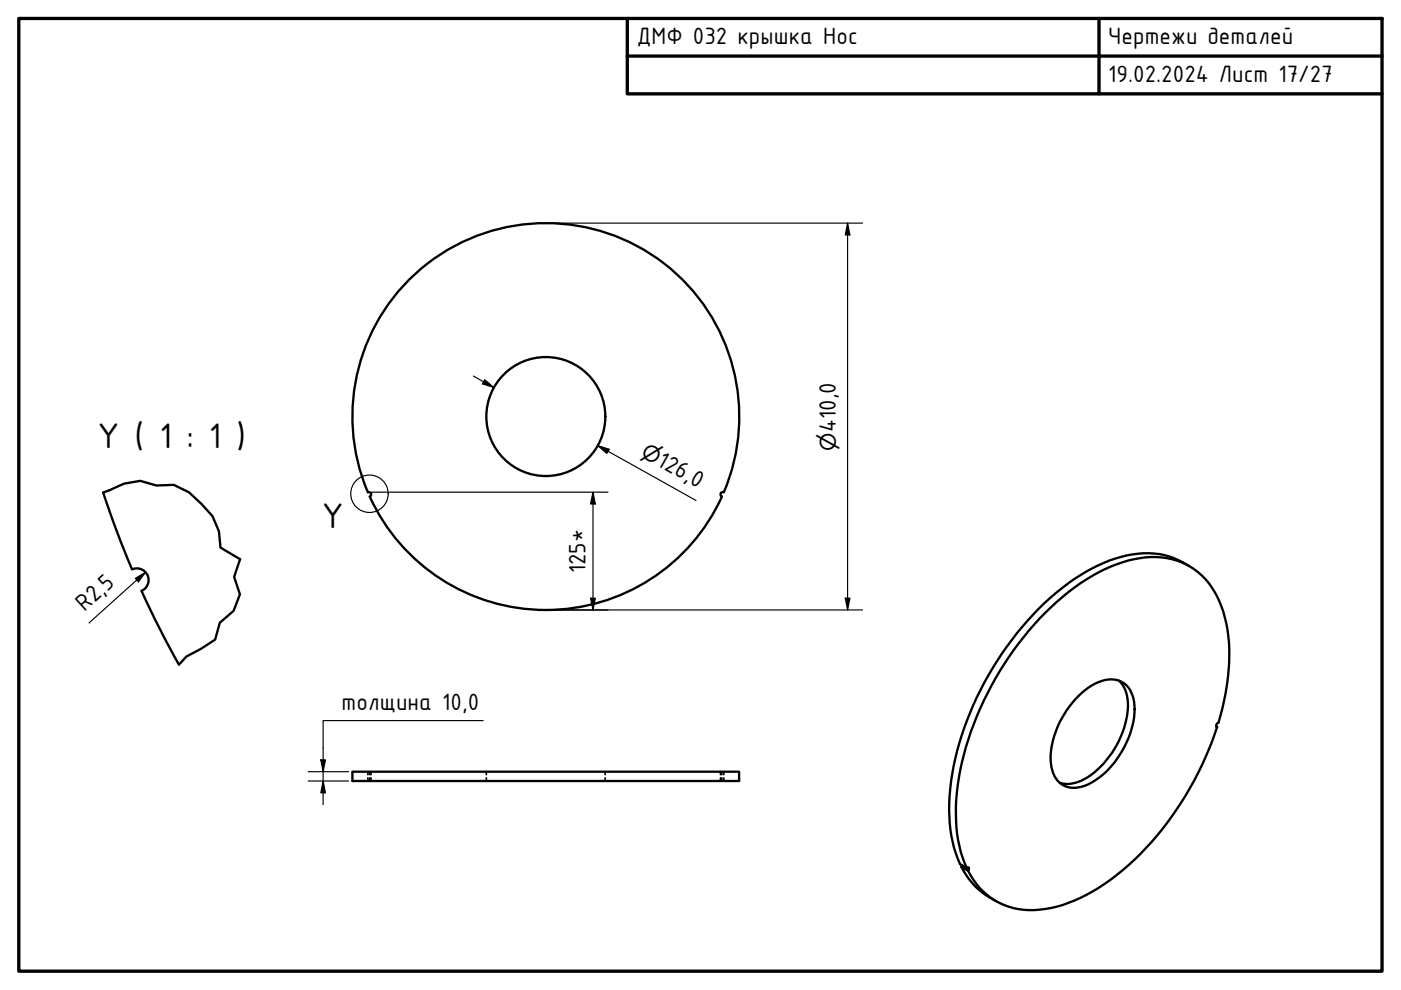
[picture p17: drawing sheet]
<svg xmlns="http://www.w3.org/2000/svg" width="297mm" height="210mm" viewBox="0 0 297 210" stroke-linecap="round" stroke-linejoin="round" font-family="sans-serif">
<defs><g id="words">
<g font-size="8.1">
<text x="20.7" y="94.9">Y ( 1 : 1 )</text>
<text x="68.3" y="111.9">Y</text>
</g>
<g font-size="5.4">
<text x="135" y="9.3">ДМФ 032 крышка Нос</text>
<text x="235" y="9.4">Чертежи деталей</text>
<text x="235" y="17.4">19.02.2024 Лист 17/27</text>
<text x="177.2" y="91.7" transform="rotate(-90 177.2 91.7)">410,0</text>
<text x="139.1" y="98.5" transform="rotate(29 139.1 98.5)">126,0</text>
<text x="124.1" y="121.6" transform="rotate(-90 124.1 121.6)">125*</text>
<text x="17.9" y="129.8" transform="rotate(-42 17.9 129.8)">R2,5</text>
<text x="72.4" y="150.5">толщина 10,0</text>
</g>
<g font-size="4.6">
<text x="177.2" y="95.6" transform="rotate(-90 177.2 95.6)">⌀</text>
<text x="135.6" y="96.6" transform="rotate(29 135.6 96.6)">⌀</text>
</g>
</g></defs>
<!-- layer: Visible (ISO) -->
<g fill="none" stroke="#000" stroke-width=".49">
<path d="M21.9 104.4l3.1 8.8 3 7.5M78.4 105.3a41 41 0 0 0 37.3 24 41 41 0 0 0 37.4-24M153.1 105.3a.51 .51 0 0 1-.3-.7 .51 .51 0 0 1 .7-.2 41 41 0 0 0-37.8-57.1 41 41 0 0 0-37.7 57.1 .51 .51 0 0 1 .7 .2 .51 .51 0 0 1-.3 .7M28 120.7a2.49 2.49 0 0 1 3.3 1.3 2.49 2.49 0 0 1-1.3 3.3M30 125.3l3.5 7.3 4.4 8.3M252.1 120a17.4 17.4 0 0 0-15.6-1.6 45.5 45.5 0 0 0-19.8 14.5 65.1 65.1 0 0 0-15.4 35.8 29.8 29.8 0 0 0 2.3 14.5l1.4 .8M228.7 147.5a10 10 0 0 1 7.5-3.4 4.9 4.9 0 0 1 4.3 4.7 18.7 18.7 0 0 1-5.6 14.4 11.2 11.2 0 0 1-7.5 3.8 4.8 4.8 0 0 1-4.5-4.4 17.5 17.5 0 0 1 3.9-12.9zM237.2 144.3a7.9 7.9 0 0 1 1.8 7.4 19.3 19.3 0 0 1-9.8 13.9l-1.4 .4-1.3 .2-1.8-.2M257.9 154l.2 .1M258.1 154.1a.5 .5 0 0 1-.2-.5 .5 .5 0 0 1 .4-.4 44.5 44.5 0 0 0 1.7-21 17.7 17.7 0 0 0-7.8-12.1 17 17 0 0 0-14.3-.9 42.8 42.8 0 0 0-17.4 11.9 66.6 66.6 0 0 0-17.6 36.9 30.4 30.4 0 0 0 2.1 16M258.1 154.1a67.7 67.7 0 0 1-21.4 31.5 31.3 31.3 0 0 1-17.4 7.4 14.5 14.5 0 0 1-14.1-8.4M74.7 163.6h82v2h-82z"/>
<path d="M203.8 183.8a15.6 15.6 0 0 0 7.3 7.2M203.8 183.8l1.4 .8M204 183.5l-.2 .3M205 184l.2-.1 .2 .1-.2 .6"/>
<circle cx="115.7" cy="88.3" r="12.6"/>
</g>
<!-- layer: Hidden (ISO) -->
<g fill="none" stroke="#000" stroke-width=".35">
<path d="M78 163.6v.7M78 164.9v.7M78.4 163.6v.7M78.4 164.9v.7M78.7 163.6v.7M78.7 164.9v.7M103.1 163.6v.7M103.1 164.9v.7M128.3 163.6v.7M128.3 164.9v.7M152.8 163.6v.7M152.8 164.9v.7"/>
<path d="M153 163.6v.7M153 164.9v.7M153.5 163.6v.7M153.5 164.9v.7"/>
</g>
<!-- layer: Break Line (ISO) -->
<path d="M21.9 104.4l4.4-1.8 3.4-.6 3.5 .9 3.6-.1 3.3 1.6 2.6 2.5 2.3 2.5 1.4 3.3 .3 3.4 4.2 2.5-1.3 3.7 1.3 3.7-1.4 3.5-2.9 2.5-1 3.6-3 2-3.1 1.6-1.5 1.7" fill="none" stroke="#000" stroke-width=".49"/>
<!-- layer: Detail Boundary (ISO) -->
<circle cx="78.3" cy="104.7" r="4" fill="none" stroke="#000" stroke-width=".25"/>
<!-- layer: Border (ISO) -->
<path d="M4 3.9h289v202h-289zM133 3.9v16h160M133 11.9h160M233 3.9v16" fill="none" stroke="#000" stroke-width=".71"/>
<!-- layer: Dimension (ISO) -->
<g fill="none" stroke="#000" stroke-width=".25">
<path d="M116.5 47.3h66.4M179.7 47.3l.5 2.5h-1zM179.7 47.3v82M100.4 79.7l4.3 2.5M102.8 80.5l1.9 1.7-2.4-.8zM126.7 94.5l2.5 .7-.5 .9zM126.7 94.5l20.9 11.6M78.8 104.4h50.1M125.7 104.4l.5 2.5h-1zM125.7 104.4v24.9M28.7 122.6l2.2-1.3-1.5 2.1zM30.9 121.3l-12 10.8"/>
<path d="M116.5 129.3h66.4M125.2 126.8h1l-.5 2.5zM179.2 126.8h1l-.5 2.5zM102.4 152.8h-33.9v17.8M65.3 163.6h8.6M65.3 165.6h8.6M68 161.1h1l-.5 2.5zM68.5 165.6l.5 2.5h-1z"/>
</g>
<path d="M179.7 47.3l.5 2.5h-1zM102.8 80.5l1.9 1.7-2.4-.8zM126.7 94.5l2.5 .7-.5 .9zM125.7 104.4l.5 2.5h-1zM28.7 122.6l2.2-1.3-1.5 2.1zM125.2 126.8h1l-.5 2.5zM179.2 126.8h1l-.5 2.5zM68 161.1h1l-.5 2.5zM68.5 165.6l.5 2.5h-1z" fill="#000"/>
<use href="#words"/>
</svg>
